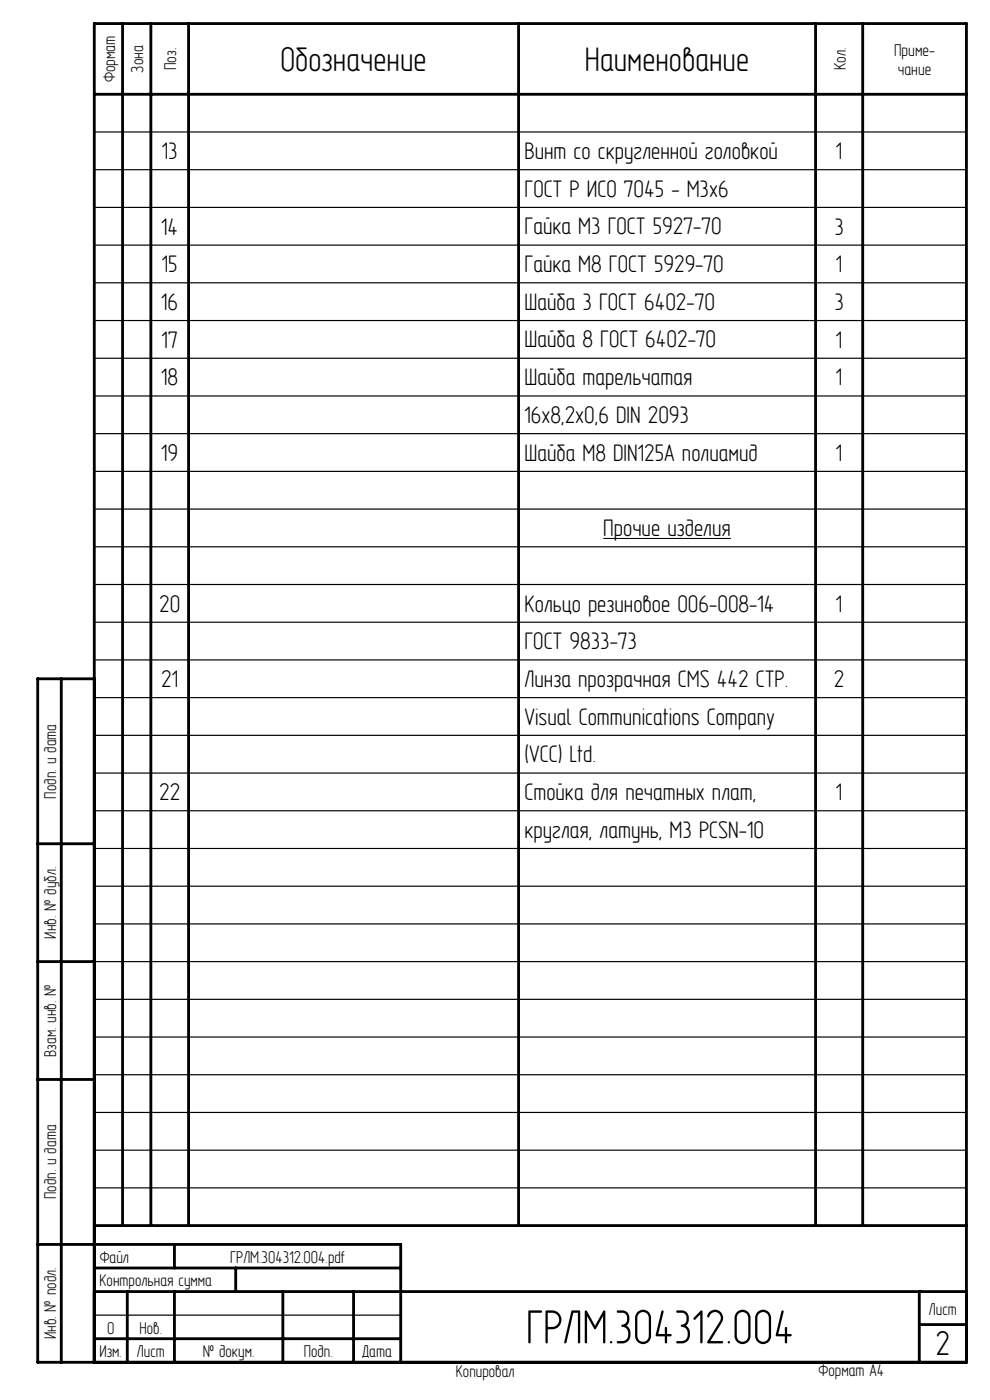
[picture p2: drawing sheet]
<svg xmlns="http://www.w3.org/2000/svg" width="210mm" height="297mm" viewBox="0 0 210 297" stroke-linecap="round" stroke-linejoin="round" font-family="sans-serif">
<defs><g id="words">
<text font-size="11" x="111.6" y="285">ГРЛМ.304312.004</text>
<g font-size="7.8">
<text x="59.5" y="15">Обозначение</text>
<text x="124.1" y="15">Наименование</text>
<text x="198.4" y="287.5">2</text>
</g>
<g font-size="5.5">
<text x="34.3" y="33.8">13</text>
<text x="111.3" y="33.7">Винт со скругленной головкой</text>
<text x="177.3" y="33.8">1</text>
<text x="111.3" y="41.7">ГОСТ Р ИСО 7045 - M3x6</text>
<text x="34.2" y="49.8">14</text>
<text x="111.3" y="49.7">Гайка M3 ГОСТ 5927-70</text>
<text x="177" y="49.8">3</text>
<text x="34.3" y="57.8">15</text>
<text x="111.3" y="57.7">Гайка M8 ГОСТ 5929-70</text>
<text x="177.3" y="57.8">1</text>
<text x="34.2" y="65.8">16</text>
<text x="111.3" y="65.7">Шайба 3 ГОСТ 6402-70</text>
<text x="177" y="65.8">3</text>
<text x="34.3" y="73.8">17</text>
<text x="111.3" y="73.7">Шайба 8 ГОСТ 6402-70</text>
<text x="177.3" y="73.8">1</text>
<text x="34.2" y="81.8">18</text>
<text x="111.3" y="81.7">Шайба тарельчатая</text>
<text x="177.3" y="81.8">1</text>
<text x="111.3" y="89.7">16х8,2х0,6 DIN 2093</text>
<text x="34.2" y="97.7">19</text>
<text x="111.3" y="97.7">Шайба М8 DIN125A полиамид</text>
<text x="177.3" y="97.7">1</text>
<text x="128" y="113.7">Прочие изделия</text>
<text x="33.7" y="129.7">20</text>
<text x="111.3" y="129.7">Кольцо резиновое 006-008-14</text>
<text x="177.3" y="129.7">1</text>
<text x="111.3" y="137.7">ГОСТ 9833-73</text>
<text x="34.2" y="145.8">21</text>
<text x="111.3" y="145.7">Линза прозрачная CMS 442 CTP.</text>
<text x="176.9" y="145.8">2</text>
<text x="111.3" y="153.7">Visual Communications Company</text>
<text x="111.2" y="161.7">(VCC) Ltd.</text>
<text x="33.7" y="169.8">22</text>
<text x="111.2" y="169.7">Стойка для печатных плат,</text>
<text x="177.3" y="169.8">1</text>
<text x="111.3" y="177.7">круглая, латунь, М3 PCSN-10</text>
</g>
<g font-size="3.9">
<text x="189.7" y="11.8">Приме-</text>
<text x="24.4" y="17.5" transform="rotate(-90 24.4 17.5)">Формат</text>
<text x="30.4" y="15.4" transform="rotate(-90 30.4 15.4)">Зона</text>
<text x="37.4" y="14.9" transform="rotate(-90 37.4 14.9)">Поз.</text>
<text x="179.4" y="14.9" transform="rotate(-90 179.4 14.9)">Кол.</text>
<text x="190.4" y="16">чание</text>
<text x="11.9" y="169.4" transform="rotate(-90 11.9 169.4)">Подп. и дата</text>
<text x="11.9" y="199.1" transform="rotate(-90 11.9 199.1)">Инв. № дубл.</text>
<text x="11.9" y="224.2" transform="rotate(-90 11.9 224.2)">Взам. инв. №</text>
<text x="11.9" y="254.4" transform="rotate(-90 11.9 254.4)">Подп. и дата</text>
<text x="21.2" y="267.9">Файл</text>
<text x="48.8" y="267.9">ГРЛМ.304312.004.pdf</text>
<text x="21.1" y="272.9">Контрольная сумма</text>
<text x="197" y="278.9">Лист</text>
<text x="11.9" y="284.1" transform="rotate(-90 11.9 284.1)">Инв. № подл.</text>
<text x="21.1" y="287.9">Изм.</text>
<text x="22.7" y="282.9">0</text>
<text x="29" y="287.9">Лист</text>
<text x="29.6" y="282.9">Нов.</text>
<text x="43" y="287.9">№ докум.</text>
<text x="64.4" y="287.9">Подп.</text>
<text x="76.9" y="287.9">Дата</text>
<text x="96.7" y="292.1">Копировал</text>
<text x="173.6" y="291.9">Формат A4</text>
</g>
</g></defs>
<path d="M128 114.2h27" fill="none" stroke="#000" stroke-width=".21"/>
<g fill="none" stroke="#000" stroke-width=".25">
<path d="M20 28h185M20 36h185M20 44h185M20 52h185M20 60h185M20 68h185M20 76h185M20 84h185M20 92h185M20 100h185M20 108h185M20 116h185"/>
<path d="M20 124h185M20 132h185M20 140h185M20 148h185M20 156h185M20 164h185M20 172h185M20 180h185M20 188h185M20 196h185M20 204h185M20 212h185"/>
<path d="M20 220h185M20 228h185M20 236h185M20 244h185M20 252h185M20 279h65"/>
</g>
<g fill="none" stroke="#000" stroke-width=".6">
<path d="M26 5v255M32 5v255M40 5v255M110 5v255M173 5v255M183 5v255M20 20h185M13 144v145M20 144h-12v145h197v-284h-185v284M8 179h12M8 204h12M8 229h12"/>
<path d="M8 264h77v25M20 274h185M20 269h65M20 260h185M27 274v15M37 264v5M37 274v15M50 269v5M60 274v15M75 274v15M195 274v15M20 284h65"/>
<path d="M195 281h10"/>
</g>
<use href="#words"/>
</svg>
